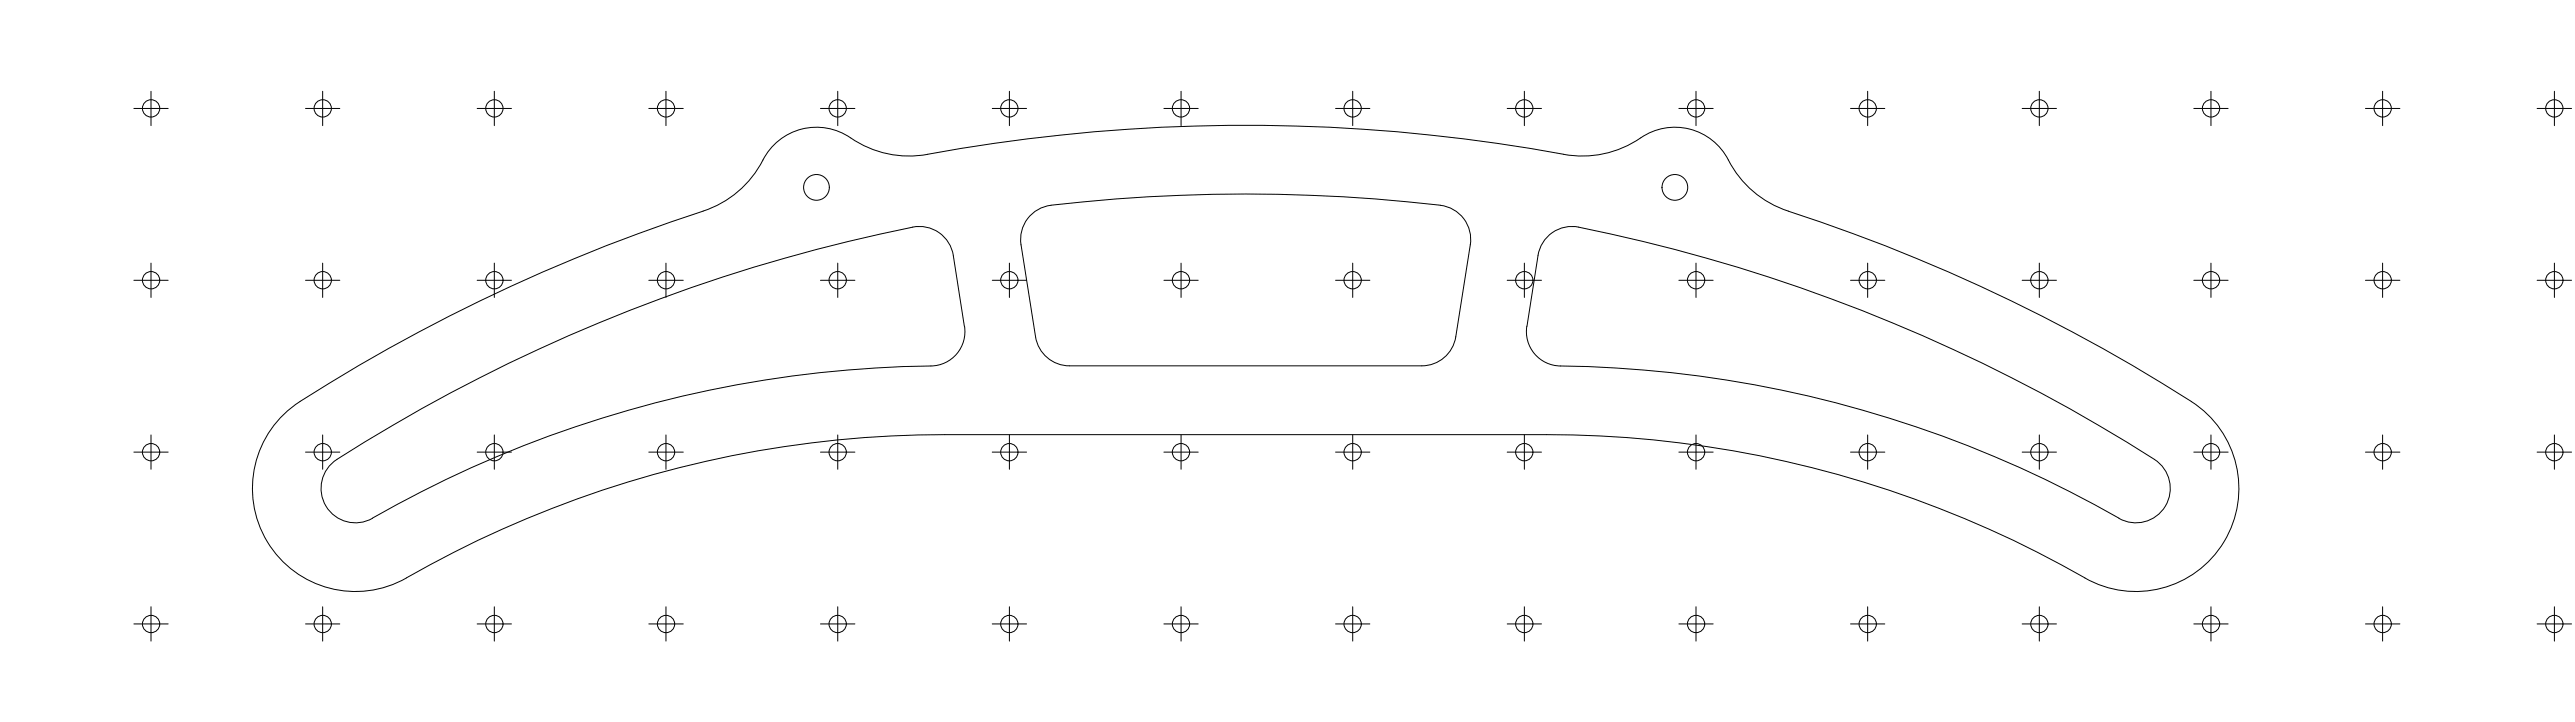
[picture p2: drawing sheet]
<svg xmlns="http://www.w3.org/2000/svg" width="1500mm" height="420mm" viewBox="0 0 1500 420" stroke-linecap="round" stroke-linejoin="round" font-family="sans-serif">
<!-- layer: Visible (ISO) -->
<g fill="none" stroke="#000" stroke-width=".58">
<path d="M444 93a60 60 0 0 1-34 30 1015 1015 0 0 0-239 113 60 60 0 0 0-14 81 60 60 0 0 0 80 19 631 631 0 0 1 313-83h351a633 633 0 0 1 317 85 60 60 0 0 0 79-24 60 60 0 0 0-21-80M495 80a35 35 0 0 0-51 13M496 80a60 60 0 0 0 44 10 1025 1025 0 0 1 371 0M911 90a62 62 0 0 0 48-12 35 35 0 0 1 48 15M1007 93a60 60 0 0 0 35 30 1028 1028 0 0 1 235 111M600 125a20 20 0 0 1 12-6 955 955 0 0 1 231 1 20 20 0 0 1 13 22l-8 54a20 20 0 0 1-20 17h-205a20 20 0 0 1-20-17l-8-54a20 20 0 0 1 5-17zM555 149l7 41a20 20 0 0 1-20 23M555 149a20 20 0 0 0-23-17 978 978 0 0 0-339 138 20 20 0 0 0-2 26 20 20 0 0 0 26 6 671 671 0 0 1 325-89M896 149a20 20 0 0 1 24-17 978 978 0 0 1 338 138 20 20 0 0 1 2 26 20 20 0 0 1-26 6M896 149l-6 41M889 190a20 20 0 0 0 20 23 671 671 0 0 1 325 89"/>
<circle cx="476" cy="109" r="7"/>
<circle cx="976" cy="109" r="7"/>
</g>
<!-- layer: Sketch Geometry (ISO) -->
<g fill="none" stroke="#000" stroke-width=".58">
<path d="M88 53v20M188 53v20M288 53v20M388 53v20M488 53v20M588 53v20M688 53v20M788 53v20M888 53v20M988 53v20M1088 53v20M1188 53v20"/>
<path d="M1288 53v20M1388 53v20M1488 53v20M78 63h20M178 63h20M278 63h20M378 63h20M478 63h20M578 63h20M678 63h20M778 63h20M878 63h20"/>
<path d="M978 63h20M1078 63h20M1178 63h20M1278 63h20M1378 63h20M1478 63h20M88 153v20M188 153v20M288 153v20M388 153v20M488 153v20M588 153v20"/>
<path d="M688 153v20M788 153v20M888 153v20M988 153v20M1088 153v20M1188 153v20M1288 153v20M1388 153v20M1488 153v20M78 163h20M178 163h20M278 163h20"/>
<path d="M378 163h20M478 163h20M578 163h20M678 163h20M778 163h20M878 163h20M978 163h20M1078 163h20M1178 163h20M1278 163h20M1378 163h20M1478 163h20"/>
<path d="M88 253v20M188 253v20M288 253v20M388 253v20M488 253v20M588 253v20M688 253v20M788 253v20M888 253v20M988 253v20M1088 253v20M1188 253v20"/>
<path d="M1288 253v20M1388 253v20M1488 253v20M78 263h20M178 263h20M278 263h20M378 263h20M478 263h20M578 263h20M678 263h20M778 263h20M878 263h20"/>
<path d="M978 263h20M1078 263h20M1178 263h20M1278 263h20M1378 263h20M1478 263h20M88 353v20M188 353v20M288 353v20M388 353v20M488 353v20M588 353v20"/>
<path d="M688 353v20M788 353v20M888 353v20M988 353v20M1088 353v20M1188 353v20M1288 353v20M1388 353v20M1488 353v20M78 363h20M178 363h20M278 363h20"/>
<path d="M378 363h20M478 363h20M578 363h20M678 363h20M778 363h20M878 363h20M978 363h20M1078 363h20M1178 363h20M1278 363h20M1378 363h20M1478 363h20"/>
<circle cx="88" cy="63" r="5"/>
<circle cx="188" cy="63" r="5"/>
<circle cx="288" cy="63" r="5"/>
<circle cx="388" cy="63" r="5"/>
<circle cx="488" cy="63" r="5"/>
<circle cx="588" cy="63" r="5"/>
<circle cx="688" cy="63" r="5"/>
<circle cx="788" cy="63" r="5"/>
<circle cx="888" cy="63" r="5"/>
<circle cx="988" cy="63" r="5"/>
<circle cx="1088" cy="63" r="5"/>
<circle cx="1188" cy="63" r="5"/>
<circle cx="1288" cy="63" r="5"/>
<circle cx="1388" cy="63" r="5"/>
<circle cx="1488" cy="63" r="5"/>
<circle cx="88" cy="163" r="5"/>
<circle cx="188" cy="163" r="5"/>
<circle cx="288" cy="163" r="5"/>
<circle cx="388" cy="163" r="5"/>
<circle cx="488" cy="163" r="5"/>
<circle cx="588" cy="163" r="5"/>
<circle cx="688" cy="163" r="5"/>
<circle cx="788" cy="163" r="5"/>
<circle cx="888" cy="163" r="5"/>
<circle cx="988" cy="163" r="5"/>
<circle cx="1088" cy="163" r="5"/>
<circle cx="1188" cy="163" r="5"/>
<circle cx="1288" cy="163" r="5"/>
<circle cx="1388" cy="163" r="5"/>
<circle cx="1488" cy="163" r="5"/>
<circle cx="88" cy="263" r="5"/>
<circle cx="188" cy="263" r="5"/>
<circle cx="288" cy="263" r="5"/>
<circle cx="388" cy="263" r="5"/>
<circle cx="488" cy="263" r="5"/>
<circle cx="588" cy="263" r="5"/>
<circle cx="688" cy="263" r="5"/>
<circle cx="788" cy="263" r="5"/>
<circle cx="888" cy="263" r="5"/>
<circle cx="988" cy="263" r="5"/>
<circle cx="1088" cy="263" r="5"/>
<circle cx="1188" cy="263" r="5"/>
<circle cx="1288" cy="263" r="5"/>
<circle cx="1388" cy="263" r="5"/>
<circle cx="1488" cy="263" r="5"/>
<circle cx="88" cy="363" r="5"/>
<circle cx="188" cy="363" r="5"/>
<circle cx="288" cy="363" r="5"/>
<circle cx="388" cy="363" r="5"/>
<circle cx="488" cy="363" r="5"/>
<circle cx="588" cy="363" r="5"/>
<circle cx="688" cy="363" r="5"/>
<circle cx="788" cy="363" r="5"/>
<circle cx="888" cy="363" r="5"/>
<circle cx="988" cy="363" r="5"/>
<circle cx="1088" cy="363" r="5"/>
<circle cx="1188" cy="363" r="5"/>
<circle cx="1288" cy="363" r="5"/>
<circle cx="1388" cy="363" r="5"/>
<circle cx="1488" cy="363" r="5"/>
</g>
</svg>
